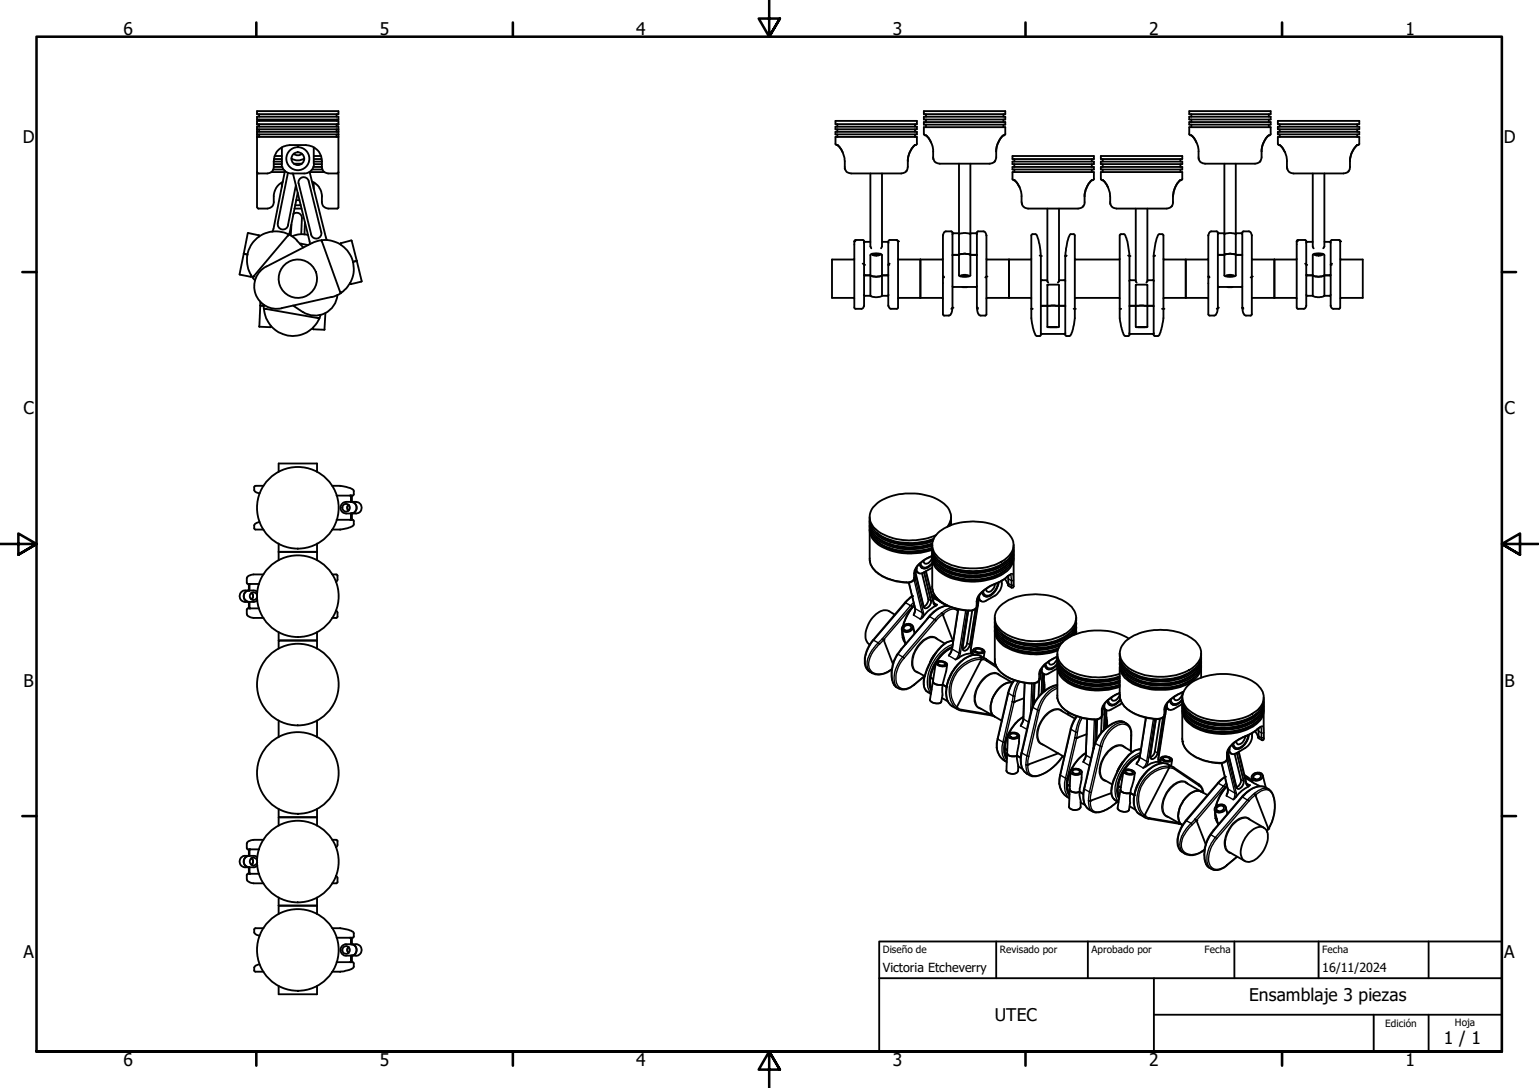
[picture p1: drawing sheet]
<svg xmlns="http://www.w3.org/2000/svg" width="420mm" height="297mm" viewBox="0 0 420 297" stroke-linecap="round" stroke-linejoin="round" font-family="sans-serif">
<defs><g id="words">
<g font-size="4.8">
<text x="33.7" y="9.6">6</text>
<text x="103.7" y="9.6">5</text>
<text x="173.7" y="9.6">4</text>
<text x="243.7" y="9.6">3</text>
<text x="313.7" y="9.6">2</text>
<text x="383.7" y="9.6">1</text>
<text x="6.2" y="38.9">D</text>
<text x="410.5" y="38.9">D</text>
<text x="6.4" y="113.1">C</text>
<text x="410.7" y="113.1">C</text>
<text x="6.4" y="187.4">B</text>
<text x="410.7" y="187.4">B</text>
<text x="6.4" y="261.7">A</text>
<text x="410.7" y="261.7">A</text>
<text x="341" y="273.4">Ensamblaje 3 piezas</text>
<text x="271.6" y="278.8">UTEC</text>
<text x="394.2" y="285">1 / 1</text>
<text x="33.7" y="290.9">6</text>
<text x="103.7" y="290.9">5</text>
<text x="173.7" y="290.9">4</text>
<text x="243.7" y="290.9">3</text>
<text x="313.7" y="290.9">2</text>
<text x="383.7" y="290.9">1</text>
</g>
<g font-size="3.4">
<text x="241" y="265.4">Victoria Etcheverry</text>
<text x="361" y="265.5">16/11/2024</text>
</g>
<g font-size="2.7">
<text x="241" y="260.2">Diseño de</text>
<text x="273" y="260.1">Revisado por</text>
<text x="298" y="260.1">Aprobado por</text>
<text x="328.9" y="260.1">Fecha</text>
<text x="361" y="260.1">Fecha</text>
<text x="378.2" y="280.3">Edición</text>
<text x="397.2" y="280">Hoja</text>
</g>
</g></defs>
<!-- layer: Visible (ISO) -->
<g fill="none" stroke="#000" stroke-width=".51">
<path d="M70.2 30.3h22.2v.9h-22.2zM70.2 31.9h22.2v.7h-22.2zM70.2 37.4h22.2M70.2 33.9h22.2M70.2 35.3h22.2M70.2 36h22.2M70.2 36.7h22.2M70.7 34h-.5v-1h22.2v1h-.5M70.7 31.2v.7M70.7 32.6v.4M70.7 33.9v.7M70.7 35.3v.7"/>
<path d="M70.7 36.7v.7M91.9 31.2v.7M91.9 32.6v.4M91.9 33.9v.7M91.9 35.3v.7M91.9 36.7v.7M228.1 39.3l.2 .3h.4M228.1 39.3v-1.9h22.2v1.9M228.1 33h22.2v.9h-22.2zM228.1 34.6h22.2v.7h-22.2zM228.1 36h22.2v.7h-22.2zM228.6 33.9v.7"/>
<path d="M228.6 35.3v.7M228.6 36.7v.7M228.7 39.6a6.2 6.2 0 0 1 1.9 4.4l.2 2.3a1.58 1.58 0 0 0 1.5 1.1h13.8a1.74 1.74 0 0 0 1.7-1.8v-1.6M228.7 39.6l1.4 2M249.7 39.6a6.3 6.3 0 0 0-1.9 4.4M249.7 39.6a6.7 6.7 0 0 0-1.9 4.4M249.7 39.6h.3M249.8 33.9v.7M249.8 35.3v.7M249.8 36.7v.7M250.3 39.3l-.3 .3M252.2 36.6l.2 .3h.4"/>
<path d="M252.2 30.3h22.2v.9h-22.2zM252.2 31.9h22.2v.7h-22.2zM252.2 33.3h22.2v.7h-22.2zM252.2 36.6v-1.9h22.2v1.9M252.8 36.9a6.2 6.2 0 0 1 2 4.4v2.2a1.78 1.78 0 0 0 1.7 1.2h13.7a1.64 1.64 0 0 0 1.8-1.8v-1.6M252.8 36.9l.8 .9 .6 1.1M252.8 31.2v.7M252.8 32.6v.7M252.8 34v.7M273.9 36.9a5.9 5.9 0 0 0-1.9 4.4M273.9 36.9a6.2 6.2 0 0 0-1.9 4.4M273.9 31.2v.7"/>
<path d="M273.9 32.6v.7M273.9 34v.7M274.4 36.6l-.1 .3h-.4M324.7 36.6l.3 .3M324.7 30.3h22.2v.9h-22.2zM324.7 31.9h22.2v.7h-22.2zM324.7 33.3h22.2v.7h-22.2zM324.7 36.6v-1.9h22.2v1.9M325.1 36.9h.1M325.2 36.9a6.2 6.2 0 0 1 2 4.4l.1 2.2a1.78 1.78 0 0 0 1.7 1.2h13.6a1.64 1.64 0 0 0 1.8-1.8v-1.6M325.2 36.9l.9 .9 .5 1.1M325.2 31.2v.7"/>
<path d="M325.2 32.6v.7M325.2 34v.7M346.4 36.9a5.9 5.9 0 0 0-2 4.4M346.4 36.9a6.2 6.2 0 0 0-2 4.4M346.4 31.2v.7M346.4 32.6v.7M346.4 34v.7M346.9 36.6l-.2 .3h-.3M348.9 39.3v-1.9h22.2v1.9M348.9 33h22.2v.9h-22.2zM348.9 34.6h22.2v.7h-22.2zM348.9 36h22.2v.7h-22.2z"/>
<path d="M348.9 39.3l.3 .3M349.2 39.6h.2M349.4 39.6a6.2 6.2 0 0 1 1.9 4.4v1.8l.2 .5a1.58 1.58 0 0 0 1.6 1.1h13.7a1.64 1.64 0 0 0 1.8-1.8v-1.6M349.4 39.6l.6 .6 .8 1.4M349.4 33.9v.7M349.4 35.3v.7M349.4 36.7v.7M370.5 39.6a5.8 5.8 0 0 0-1.9 4.4M370.5 39.6a6 6 0 0 0-1.9 4.4M370.5 33.9v.7M370.5 35.3v.7M370.5 36.7v.7"/>
<path d="M371.1 39.3l-.2 .3h-.4M74.1 47h3.6M74.6 46.3h2.8M74.7 45.6v-1.6a4.4 4.4 0 0 1 4.4-4.4h4.4a4.4 4.4 0 0 1 4.4 4.4v1.6M74.7 45.6v.4a1.69 1.69 0 0 1-1.7 1.4h-2.5l-.3-.4M74.7 44.1h2.3M74.7 44.8h2.3M74.7 45.6h2.4M74.8 43.4h2.2M75 42.6h2M76.9 44.7a2.64 2.64 0 0 0 2.6 2.7M77 40.2v4.5"/>
<path d="M77 49.8v1.2M77.2 49.6a4.4 4.4 0 0 0-2.5 4v1.8a1.72 1.72 0 0 1-1.7 1.5h-2.5l-.3-.3M77.8 46.7l-3.1 15.8M78.6 47.2l-2.8 13.8a1.43 1.43 0 0 0 1.2 1.6 1.43 1.43 0 0 0 1.6-1.1l2.2-10.9M79.6 43.3a3.1 3.1 0 0 0 3.5 0M79.9 47.3l4.6 18.6 .1 .8M80 58.5a1.43 1.43 0 0 1 1.6-.3 1.43 1.43 0 0 1 .8 1.4l-.2 4.3M80.2 42a1.75 1.75 0 0 0 2.2 0M80.2 44.7h2.2M80.4 56.9h1.9M80.9 54.6h.8M81.3 52.6l-2.2 10.7v.8"/>
<path d="M81.5 50.1a1.42 1.42 0 0 1 1-1.7 1.42 1.42 0 0 1 1.8 1.1l3.4 13.9a1.43 1.43 0 0 1-1 1.7 1.43 1.43 0 0 1-1.8-1.1M81.5 50.1l3.5 14M82.1 56h-1.5M84.5 46.9l4.5 17.9 .3 .7M84.5 47h4M85.2 49.6a4.3 4.3 0 0 1 2.7 4v1.8a1.72 1.72 0 0 0 1.7 1.5h2.5l.3-.3v-22h-22.2v22M85.2 46.3h2.8M85.5 45.6h2.4M85.7 40.2v4.5M85.7 49.8v1.7M85.7 42.6h1.9M85.7 43.4h2.1"/>
<path d="M85.7 44.1h2.2M85.7 44.8h2.2M85.7 44.7a2.64 2.64 0 0 1-2.6 2.7h-3.5M87.9 45.6v.4a1.69 1.69 0 0 0 1.7 1.4h2.5l.3-.4M230.6 45.9l.1 .3M237.6 47.4v19.9l.3 .5M240.8 47.4v19.9l-.3 .5M247.5 46.7l-.1 .1M254.8 43.2v.3M261.8 44.7l.1 19.2M264.9 44.7v19.2M271.7 44l-.2 .1"/>
<path d="M276.4 42.6h22.2v.8h-22.2zM276.4 44.1h22.2v.7h-22.2zM276.4 45.6h22.2v.7h-22.2zM276.9 49.2a5.4 5.4 0 0 1 2 4.4l.1 2.1a1.78 1.78 0 0 0 1.7 1.2h13.6a1.64 1.64 0 0 0 1.8-1.7v-1.6M276.9 43.4v.7M276.9 44.8v.8M276.9 46.3v.7M279 55.5v.2M285.9 56.9v20l.3 .2M289.1 56.9v19.9l-.3 .3M295.8 56.2l-.1 .2M298.1 49.2h.4l.1-.3v-1.9h-22.2l.1 2 .5 .2 .6 .6 .8 1.4"/>
<path d="M298.1 49.2a5.8 5.8 0 0 0-2 4.4M298.1 49.2a6.2 6.2 0 0 0-2 4.4M298.1 43.4v.7M298.1 44.8v.8M298.1 46.3v.7M300.5 42.6h22.3v.8h-22.3zM300.5 44.1h22.3v.7h-22.3zM300.5 45.6h22.3v.7h-22.3zM301.1 43.4v.7M301.1 44.8v.8M301.1 46.3v.7M301.1 49.2a6.2 6.2 0 0 1 2 4.4v2.1a1.78 1.78 0 0 0 1.7 1.2h13.7a1.64 1.64 0 0 0 1.7-1.7v-1.6"/>
<path d="M301.1 49.2h-.4l-.2-.4v-1.8h22.3v1.9l-.2 .3h-.4M301.1 49.2l1.4 2M303.1 55.5v.2M310.1 56.9v19.9l.2 .3M313.2 56.9v19.9l-.2 .3M320 56.2l-.2 .2M322.2 49.2a6.6 6.6 0 0 0-2 4.4M322.2 49.2a6.2 6.2 0 0 0-2 4.4M322.3 43.4v.7M322.3 44.8v.8M322.3 46.3v.7M327.2 43.2l.1 .3"/>
<path d="M334.3 44.7v19.2M337.4 44.7l-.2 19.2M344.1 44l-.1 .1M351.4 45.9l.1 .3M358.4 47.4v20l.2 .4M361.6 47.4v19.9l-.3 .5M368.2 46.7l-.1 .1M66.5 69.3l-1.1 5.6 3 .7 .2-.4M66.5 69.3l1.1 .2M67.6 63.7l-1.1 5.6M67.6 63.7l3.1 .5M68.9 75.7l.7 .8"/>
<path d="M69.2 66a7.9 7.9 0 0 1 9.6-2l-9.8 11.7a8.1 8.1 0 0 1 .2-9.7zM70.7 64.2v.4M74.6 62.5l-.3 .7M78.8 63.9l2.3 1.7M79.6 61.3l-.2 3M81 65.6l1.8 1.9M82 66.6v.1M82.2 66.5h-.2M82.2 66.5l1.9 .4M83.2 60.7l-.1 3.3M84.1 64.2l-1.9-.3-2.5 .6M87.8 65.6l-2.7 .8-12.3 6.4a6.1 6.1 0 0 0-3 7.5 6.1 6.1 0 0 0 7.1 3.9l13.6-3.1"/>
<path d="M87.8 65.6a7.9 7.9 0 0 1 8.3 5.1 7.9 7.9 0 0 1-3.1 9.3zM93 66.5v.3M93 66.5l3-.8 1.4 5.5M95.6 77.2l.2 .4M97.4 71.2l1.3 5.6-2.9 .8M97.4 71.2l-1.1 .3M233.2 70.7l-.1 .2h-6v10.4h6l.1 .2M233.4 65.7l.2-.2h1.9l.4 .4M233.6 65.6l-.4 .3v18l.4 .4M235.5 72l.4 .3M235.9 65.9v17.7l-.5 .7h-1.8M235.9 75.1l1.7 .1 1.5 .4 .9-.1 .8-.3 1.7-.1"/>
<path d="M237.6 66h-1.5l-.3 .3M237.7 69.5a3.2 3.2 0 0 1 3.1 .1v11.1a3.1 3.1 0 0 1-3.2 0zM238.2 69.5l1.1-.2 1 .3-1.6 .2zM240.8 66h1.5M242.3 66l.3 .3M242.9 72l-.4 .3M244.8 65.6l.4 .3v18l-.4 .4h-1.8l-.5-.8v-17.6M245 65.7l-.2-.2h-1.9l-.3 .4M245.2 70.7l.1 .2h11.9M251.3 70.9v10.4M257.4 70.7l-.2 .2M257.4 75.5l.3 .2"/>
<path d="M260 78.1l.3 .3M260 63.5l-.3-.3h-1.4a1.15 1.15 0 0 0-.9 1.1v21.5l.4 .4M260 63.5v20.6l-.3 .2M260 69.6h1.8l1.4-.3 3.5 .3M260.3 78.3h6.1M261.8 63.7h-1.5l-.3 .3M261.8 63.9a3.6 3.6 0 0 1 3.1 .1v11.2a3.4 3.4 0 0 1-3.1 0zM262.3 75.2l1.4-.2 .7 .3-1.2 .2zM262.6 78.3h1.5M264.9 63.7h1.5M266.4 63.7l.3 .3M266.7 63.5v20.6l.3 .2"/>
<path d="M266.7 78.1l-.3 .3M267 63.2h1.5a1.15 1.15 0 0 1 .8 1.1v21.5l-.3 .4h-1.3a1.93 1.93 0 0 1-1-2.1M267 63.2l-.3 .3M269.3 75.5l-.3 .2M269.3 70.7l.2 .2M275.5 70.9v10.4M281.6 70.7l-.2 .2h-11.9M281.9 63.9l-.3 .4v22.6a8.7 8.7 0 0 0 1.4 4.8h.8M281.9 63.9h.9a9.2 9.2 0 0 1 1.2 4.4l.2 1.6M283.8 69.8l.4 .1M284.2 69.9v21.5l-.4 .3M284.4 76.4l-.2 .3"/>
<path d="M284.5 76.5h1.4M285.9 77.8h3.2l-.1 11.5h-3.1zM289.1 76.5h1.5M290.5 76.4l.3 .3M290.8 69.9v21.5l.4 .3M291.2 69.8l-.4 .1M293.1 63.9l.3 .4v22.6a8.7 8.7 0 0 1-1.4 4.8h-.8M293.1 63.9h-.8a7.4 7.4 0 0 0-1.3 4.4l-.2 1.6M293.5 70.7l.2 .2M305.7 70.7l-.2 .2h-11.9M308 69.8l.4 .1M308.4 69.9a13.9 13.9 0 0 0-1.4-5.9l-1-.1-.3 .4v22.6a10.5 10.5 0 0 0 1.4 4.8h.9"/>
<path d="M308.4 69.9v21.5l-.4 .3M308.6 76.4l-.3 .3M308.6 76.5h1.5M310.1 77.8h3.1l-.1 11.5h-3zM313.2 76.5h1.5M314.7 76.4l.3 .3M315 69.9v21.5l.3 .3h1a12.3 12.3 0 0 0 1.3-4.8v-2.6M315.3 69.8l-.3 .1M317.2 63.9h-.8a7.4 7.4 0 0 0-1.2 4.4l-.2 1.6M317.3 63.9l.3 .4v20M317.6 70.7l.2 .2M317.8 70.9h5.9v10.4h-5.9"/>
<path d="M329.7 70.9h-6v10.4h6M329.8 70.7l-.1 .2M329.9 75.5l.3 .2M332.1 63.2l.4 .3M332.2 63.2h-1.5a1.15 1.15 0 0 0-.8 1.1v21.5l.3 .4h1.3a1.93 1.93 0 0 0 1-2.1M332.5 78.1l.3 .3M332.5 63.5v20.6l-.3 .2M332.5 69.6h1.8l1.4-.3 3.5 .3M332.7 63.7h1.6M332.7 78.3h6.2M332.8 63.7l-.3 .3M334.3 63.9a3.7 3.7 0 0 1 3.1 .1v11.2a3.4 3.4 0 0 1-3.1 0z"/>
<path d="M334.8 75.2l1.3-.2 .8 .3-1.2 .2zM335.1 78.3h1.4M337.4 63.7h1.5l.3 .3M339.2 63.5l.3-.3h1.4a1.15 1.15 0 0 1 .9 1.1v21.5l-.4 .4M339.2 63.5v20.6l.3 .2M339.2 78.1l-.3 .3M341.8 70.7l.1 .2h11.9M341.8 75.5l-.4 .2M347.9 70.9v10.4M354 70.7l-.1 .2M354.1 65.7l.2-.2h2l.3 .4M354.4 65.6l-.4 .2v18.1l.4 .4h1.6l.3-.1 .3-.6v-17.7"/>
<path d="M356.3 72l.3 .3M356.6 75.1l1.8 .1 1.4 .4 .9-.1 .9-.3 1.7-.1M358.4 66h-1.5l-.3 .3M358.5 69.4l1.5-.2a1.49 1.49 0 0 1 1.6 .4v11.1a3.1 3.1 0 0 1-3.2 0zM358.9 69.5l1-.2a.81 .81 0 0 1 1 .3l-1.4 .2zM361.6 66h1.4l.3 .3M363.7 72l-.4 .3M365.6 65.6l.3 .2v18.1l-.4 .4h-1.7l-.5-.7v-17.7M365.8 65.7l-.2-.2h-1.9l-.4 .4M366 70.7l.1 .2h5.9v10.4h-5.9l-.1 .2M71.1 83.4l1 .1M71.1 82.3v1.1"/>
<path d="M71.1 83.4l-.3 5.7M72 83.2v1.1M72.1 84.3l15.1 2.7a7.9 7.9 0 0 1-8.6 4.6 7.9 7.9 0 0 1-6.5-7.3zM73.9 88.9v.4l-3.2-.2M80 83.4l2.7 1.8M85.5 89.5v.3M85.5 89.8l.1 .1M85.5 89.9h3.1M87.5 86l-.3 1M88.8 85.5l-.2 4.4M92.1 80.5a6.1 6.1 0 0 1-9.4 4.7M93.1 80l-2.6 1.1"/>
<path d="M235.8 80.5l.3 .3h1.6M240.8 80.8h1.5M242.6 80.5l-.3 .3M257.2 81.3l.2 .2M257.2 81.3h-11.9l-.1 .2M260 84.1v.4a1.68 1.68 0 0 1-1 1.7h-1.3M269.5 81.3l-.2 .2M269.5 81.3h11.9l.2 .2M281.6 84.3h.3M284.2 90.9l.2 .3M284.2 83.6h6.6M284.5 91.2h6.1"/>
<path d="M286.4 89.3h2.1zM290.8 90.9l-.3 .3M293.1 84.3h.3M293.6 81.3h11.9l.2 .2M293.7 81.3l-.2 .2M305.7 84.3h.4M308.3 90.9l.3 .3M308.4 83.6h6.6M308.6 91.2h6.1M310.6 89.3h2.1zM315 90.9l-.3 .3M317.2 84.3h.4"/>
<path d="M317.8 81.3l-.2 .2M329.7 81.3l.1 .2M339.2 84.1v.4a1.68 1.68 0 0 0 1 1.7h1.2M353.8 81.3h-11.9l-.1 .2M353.9 81.3l.1 .2M356.6 80.5l.3 .3h1.5M363.3 80.5l-.3 .3h-1.5M69.4 133l.1 1.1 1.4 .6M71.9 132.6h-2.1l-.4 .4M76.1 128.8v-2.3h10.5v2.3M90.7 132.6h2.1a7.3 7.3 0 0 1 3.7 1.2l.1 1.1-.2 .4h-4.5M93.7 137.3l.8-.3h2.7a1.59 1.59 0 0 1 1.5 1.6 1.59 1.59 0 0 1-1.5 1.6h-2.7a1.6 1.6 0 0 1-1.5-1.2 1.6 1.6 0 0 1 .7-1.7z"/>
<path d="M95.2 137.8l-.4 .7 .1 .5 .3 .4M95.6 135.3l.2 .1v1.6a1.59 1.59 0 0 1 1.6 1.6 1.59 1.59 0 0 1-1.6 1.6v1.6l-.2 .1M95.8 135.2l.3 .3v1.5M67.4 159.1l.3 .3M67.8 159.4h2.9M67.9 159.7v1.5M68.2 159.4l-.3 .3M68.3 159.4l-.2 .2v1.6a1.56 1.56 0 0 0-1.6 1.6 1.56 1.56 0 0 0 1.6 1.5v1.6l.2 .2M70.9 142.5l-.8 .2-.6 .5v1.2l.3 .2h2.1M71.9 156.8h-2.7a1.66 1.66 0 0 0-1.8 1v1.3M76.1 148.4v4.6M76.1 150.7h10.5"/>
<path d="M86.6 148.4v4.6M90.7 156.8h1.1M91.8 156.8l.3 .4M91.9 141.9h4.3l.4 .4M92.1 157.1v1.3l-.4 .5M96.1 140.2v1.5M96.1 141.7l-.3 .3M96.6 142.3v.9a5.5 5.5 0 0 1-3.8 1.4h-2.1M237.4 144.4a5.8 5.8 0 0 0 4.2 5.3 17.5 17.5 0 0 0 12.9 .4 5.2 5.2 0 0 0 3.2 5.1 17 17 0 0 0 16.4-.4 5.2 5.2 0 0 0 2.6-4.7M237.4 144.7v7.7a5.8 5.8 0 0 0 4 5.2 13.8 13.8 0 0 0 7.2 1.4 1.6 1.6 0 0 0 1.2-1.4v-1.3a5.8 5.8 0 0 1 3.9-4.1l.8-.4M237.4 141.1a5.7 5.7 0 0 0 3.8 5.6 18.3 18.3 0 0 0 13.7 .4M237.4 142.1a5.1 5.1 0 0 0 2.9 4.6 17.4 17.4 0 0 0 14.3 1.1"/>
<path d="M237.4 142.4a5.6 5.6 0 0 0 4 5.5 17.6 17.6 0 0 0 13.1 .5M237.4 143.2a5.8 5.8 0 0 0 4.2 5.3 17.5 17.5 0 0 0 12.9 .5M237.4 143.6a5.6 5.6 0 0 0 4 5.4 17.6 17.6 0 0 0 13.1 .5M239.3 145.5a15.4 15.4 0 0 0 14.1 2.4l1.4-.6M239.3 146.6a14.4 14.4 0 0 0 12.2 2.8l3-.8M239.3 147.8a14.4 14.4 0 0 0 12.2 2.7l3-.8M248.1 159.1l1.7 6.9v.9l-.4 1M249.9 156l2.3 9.6M249.9 155.9l.9 .5M250.3 154.9a1.2 1.2 0 0 0 .3 1.4 1.2 1.2 0 0 0 1.5 0l2.4-1.3M251.7 156.5l1.7 7.1a2.12 2.12 0 0 1-1.2 2M252.8 155.9l2.2 8.9 .2 .3"/>
<path d="M254.5 152.4v7.7a5.8 5.8 0 0 0 4 5.2 12.9 12.9 0 0 0 7.1 1.3 1.43 1.43 0 0 0 1.3-1.3v-1.3a5.8 5.8 0 0 1 3.5-4 19.5 19.5 0 0 0 5.5-3.1M254.5 152.1a5.4 5.4 0 0 0 3.6 5 16.9 16.9 0 0 0 16.8-1.2 5.1 5.1 0 0 0 1.8-3.8M254.5 149.8a5.4 5.4 0 0 0 3.6 5 16.9 16.9 0 0 0 16.8-1.1 5.1 5.1 0 0 0 1.8-3.9M254.5 150.9a5.4 5.4 0 0 0 3.6 5 16.9 16.9 0 0 0 16.8-1.1 5.1 5.1 0 0 0 1.8-3.9M254.5 153.8a2.34 2.34 0 0 1-2.9 1.1l-.4-.4-.1-.6M254.5 152.3a1.69 1.69 0 0 1-2.2 1.4l-.2-.6M254.5 148.8v.7M254.5 151.2v.6M256.1 145.5a16.4 16.4 0 0 1 16.1-1.9 6.3 6.3 0 0 1 4.5 5.2 6.3 6.3 0 0 1-4.5 5.2 17.1 17.1 0 0 1-15.6-1.4 4.4 4.4 0 0 1-.5-7.1zM256.4 153.1a15 15 0 0 0 12.6 2.8 11.1 11.1 0 0 0 5.8-2.8M256.4 154.3a15 15 0 0 0 12.6 2.7 11.1 11.1 0 0 0 5.8-2.7M256.4 155.4a15 15 0 0 0 12.6 2.8 11.1 11.1 0 0 0 5.8-2.8"/>
<path d="M258.6 143.8a4.4 4.4 0 0 0-1.4-6.7 16.9 16.9 0 0 0-16.3-.7 5.5 5.5 0 0 0-3.5 5 6.7 6.7 0 0 0 5 5.1 18.3 18.3 0 0 0 13.1-.4M259.7 141.1l-.2 1.6-.3 .9M259.7 142.1l-.2 1.3M259.7 142.4l-.1 1M259.7 143.2v.2M271.7 159.4a1.89 1.89 0 0 1-2.3 2.1l-.2-.7M272.5 159.1a3.9 3.9 0 0 1-3.5 3.7l-.5-.3-.3-.9M273.5 158.5a4.1 4.1 0 0 1-1.8 4.1l-2.5 1.4a1.2 1.2 0 0 1-1.5 0 1.2 1.2 0 0 1-.4-1.4M275.3 157.2v2.7l-1-1.9M276.7 152.4v7.7l-.2 .4h-.3l-.9-.6M276.7 148.8a6.1 6.1 0 0 1-4.5 5.9 16.5 16.5 0 0 1-16.1-1.8l-1.1-1.4-.5-2M276.7 151.2a6.1 6.1 0 0 1-4.5 5.8 16.5 16.5 0 0 1-16.1-1.8l-1.1-1.4-.5-2"/>
<path d="M67.4 166.4v1.4a1.54 1.54 0 0 0 1.8 .9h2.7M67.7 166.1l-.3 .4M67.8 166.1h2.9M67.9 165.8l.3 .3M67.9 164.3v1.5M68.6 161.9a1.05 1.05 0 0 1 0 1.7M70.2 162.5a1.03 1.03 0 0 0-1.6-.6 1.03 1.03 0 0 0 0 1.7 1.03 1.03 0 0 0 1.6-.6M70.2 161.7l-.7-.5h-2.5a1.56 1.56 0 0 0-1.6 1.6 1.56 1.56 0 0 0 1.6 1.5h2.5l.7-.4M76.1 177.1v-2.2h10.5v2.2M76.1 172.6v2.3h10.5v-2.3M90.7 168.7h1.1M91.7 166.7l.4 .5v1.2l-.3 .3"/>
<path d="M240.9 174.4l.3 .3 2.6 6.6M244.3 167.8l-1.7-1a3.8 3.8 0 0 0-4.2 1.7 6.6 6.6 0 0 0-1.7 6.7l.7 .8M245.9 177.3h.2M245.9 177.3a9.1 9.1 0 0 0-1.8 9.8l.2 .1a3.6 3.6 0 0 0 5.3-.2l2.8-2.4-2.1-1.2M246.3 172.3l.1 1.8M246.4 174.1l.4 .3M246.4 174.1l.7 1.4M246.8 171.2a.99 .99 0 0 1 1.1-.6 .99 .99 0 0 1 .8 1 1.06 1.06 0 0 1-1.1 .6 1.06 1.06 0 0 1-.9-.8zM249 162.7l-1.5 1.3-9.1 10.7a7.6 7.6 0 0 0-1.9 7.7 3.1 3.1 0 0 0 2.1 1.5 5.2 5.2 0 0 0 4.9-1.2M249.6 165.3a11.3 11.3 0 0 0-3.1 5.6M249.6 173l-.3-1.9a1.68 1.68 0 0 0-1.8-.7 1.68 1.68 0 0 0-1.3 1.5l1 4M252.2 165.6l.2 .4"/>
<path d="M254.4 162.4l1.4 .9M254.6 163.2l2 1M255.4 178.4l-.6 .8-.9 1.8M255.5 174.2l2.4 1.5M255.8 163.4l.5 .7M255.8 165.1l-.2 .2a10.2 10.2 0 0 0-3.9 3.5l-.4 .2M256.5 164l.6 .6 1.5 .7M257 167.4l.4 .4 2.8 7.2M258.7 165.3a7.1 7.1 0 0 0-5 3l-7.8 9M259.8 175h.4M259.9 175a5.7 5.7 0 0 0-4.1 2.7 18.2 18.2 0 0 0-3.6 8.6l.1 1.3 .6 1M260 176.8a10.8 10.8 0 0 0-6 8.1"/>
<path d="M261 166.2l.6 .4M261.6 166.4l-1.7 10.8-.9 1.8M264.4 166.7l-1.6 10v.5l.3 .3M265 177.7l.6 .4M265.2 178.2l.9 .6M265.4 166.7l-1.4 8.9a2.02 2.02 0 0 1-1.2 1.6M265.5 178.5a5.3 5.3 0 0 0-4.2 1.4l-.4 .2M265.5 178.4l.2-.9a2 2 0 0 1 3.1 .5l-.3 1.6M266.3 177.3a1.25 1.25 0 0 1 1.9 .6l-.5 .2a1.27 1.27 0 0 1-1.5-.7zM267 163.6l.9 .5M267.2 163.8l-2.2 13.5 .1 .9 .3 .2M267.8 179.6l.1 .5-6.7 13-.3 .1"/>
<path d="M271.6 172.3v7.6a5.8 5.8 0 0 0 4 5.3 14.7 14.7 0 0 0 7.1 1.3 1.43 1.43 0 0 0 1.3-1.3 3.9 3.9 0 0 1 .6-3l1.7-1.6 2.4-1.2M271.6 171.9a5.8 5.8 0 0 0 4.1 5.3 18.1 18.1 0 0 0 13 .4M271.6 168.6a5.6 5.6 0 0 0 3.9 5.6 17 17 0 0 0 16.2-1 5 5 0 0 0 2.1-4.6M271.6 169.7a5.1 5.1 0 0 0 2.9 4.6 16.7 16.7 0 0 0 16.9-.4 4.9 4.9 0 0 0 2.4-4.2M271.6 170a5.4 5.4 0 0 0 3.7 5.3 17.2 17.2 0 0 0 14.9-.1M271.6 170.8a5.8 5.8 0 0 0 4.1 5.3 18 18 0 0 0 13.7 .1M271.6 171.1a5.7 5.7 0 0 0 3.8 5.4 18.1 18.1 0 0 0 13.6 .5M273.2 165.3a15.8 15.8 0 0 1 12.9-2.8 10.5 10.5 0 0 1 7.1 4.2 4.6 4.6 0 0 1-2.1 6.1 17 17 0 0 1-17.4-.3 4.4 4.4 0 0 1-.5-7.2zM273.5 173a13.3 13.3 0 0 0 10 3 12.2 12.2 0 0 0 8.3-3M273.5 174.1a13.5 13.5 0 0 0 10.5 3.1 14.1 14.1 0 0 0 5.9-1.6M273.5 175.2a14.8 14.8 0 0 0 13.2 2.7l2.2-.7M288.7 178.5a5.6 5.6 0 0 0 3.9 5.6 17.4 17.4 0 0 0 13.1 .5"/>
<path d="M288.7 179.5a5.8 5.8 0 0 0 4 5.3 17.6 17.6 0 0 0 13 .4M288.7 179.8a5.6 5.6 0 0 0 3.9 5.5 17.4 17.4 0 0 0 13.1 .5M288.7 179.8a1.85 1.85 0 0 1-2.1 1.6l-.3-.8M293.8 171.9l-.1 1.3M293.8 170.8v.9l-.7 1.7M293.8 170a4.6 4.6 0 0 1-1.6 3.8M293.8 171.1l-.4 2.1M293.8 172.3v.8M305.7 178.4a6.1 6.1 0 0 0 4.6 5.9 17 17 0 0 0 15.5-1.4 4.8 4.8 0 0 0 2.1-4.5M305.7 179.7a6.1 6.1 0 0 0 4.6 5.7 17 17 0 0 0 15.5-1.4 4.7 4.7 0 0 0 2.1-4.3M305.8 179.4a5.9 5.9 0 0 0 4.1 5.3 17.1 17.1 0 0 0 15.7-1.1 4.9 4.9 0 0 0 2.3-4.2M307.3 175a16.3 16.3 0 0 1 14.6-2.4 8.1 8.1 0 0 1 5.9 4.7 5.1 5.1 0 0 1-3.1 5.6 17 17 0 0 1-16.9-.7 4.4 4.4 0 0 1-.5-7.2z"/>
<path d="M308.2 174.4a16.9 16.9 0 0 0-16.9 0 4.5 4.5 0 0 0-.5 8 17 17 0 0 0 14.9 1.5M76.1 196.7v4.6M86.6 196.7v4.6M252.9 188.6l1.2 .9M252.9 188.6h.1M254 184.9l.8 .5M254 184.9a6.5 6.5 0 0 0 .3 3.4M254.7 186a2.15 2.15 0 0 0 2.7 .9M254.7 186l.8-5a2.01 2.01 0 0 1 3.1 .4l-.3 1.8-.9 3.7M254.7 186l-.8 5.1a2.16 2.16 0 0 0 3.1 .5l.3-1.8 .1-2.9M256.1 180.8h.1a1.44 1.44 0 0 1 1.9 .5 1.3 1.3 0 0 1-2.1-.3zM257.2 190.5l1.6 1"/>
<path d="M257.4 186.9l1 .6zM267.3 193.2l4.2 2.4M271.5 195.6l2 1.2M271.9 181.7l-4.1-2.5a4.5 4.5 0 0 0-5.1 1.1 10.9 10.9 0 0 0-4.1 10.8l.8 1.3 2.4 1.5 9.3 1.5M272.5 184.1l3.9 2.3M276.4 186.4a5 5 0 0 0-4.7 3 5.2 5.2 0 0 0-.5 6l.3 .2M276.9 185.7l-.9 1.2-.8 2.3-2.8 12.5a5.2 5.2 0 0 0 2.4 6.4M279.4 195.7a10.8 10.8 0 0 0-4.2 4.8M279.6 190.6l-2.7 1h-.5M279.7 186.4l-.4 10.2-.7 1.6M281.4 194.4l.2 .1M281.4 194.4l-2.5 11.1a5.2 5.2 0 0 0 1.5 5.8l.8 .4a5.3 5.3 0 0 0 4.9-1.2l2.3-1.8 1.7-2.3"/>
<path d="M282.4 186.5l-.1 5.6M283.7 185.9l-.2 4.3M284 183.4l.9 .6M284.4 182.5a1.19 1.19 0 0 0 .4 1.4 1.19 1.19 0 0 0 1.5 0l2.4-1.4M284.9 185.8l.3 1.1v1.5M285.1 184.1l-.2 4.8M285.2 188.4l-.3 .2M285.2 188.4v.2M288.7 187a9.4 9.4 0 0 0-7.3 7.4M288.7 182.1v7.7a5.8 5.8 0 0 0 4 5.2 13.4 13.4 0 0 0 7.1 1.4l.4-.2a1.26 1.26 0 0 0 .9-1.2 3.9 3.9 0 0 1 .6-3l2-1.8 2-1M288.7 181.8a5.8 5.8 0 0 0 4 5.3 17.6 17.6 0 0 0 13 .4M288.7 180.6a5.8 5.8 0 0 0 4 5.3 17.6 17.6 0 0 0 13 .5"/>
<path d="M288.7 181a5.6 5.6 0 0 0 3.9 5.4 17.4 17.4 0 0 0 13.1 .5M288.7 181.3a2.34 2.34 0 0 1-2.9 1.2l-.4-.3-.2-.7M289.6 194l3.9 2.2M290.6 182.9a15.3 15.3 0 0 0 14.4 2.2l.7-.3M290.6 184a15.3 15.3 0 0 0 14.4 2.2l.7-.2M290.6 185.2a15.3 15.3 0 0 0 14.4 2.2l.7-.3M291.7 194.5v.6M293.9 195.6l-.8 1.2-.8 2.2-2.9 12.5a5.2 5.2 0 0 0 2.5 6.4M296.8 196.3l-.4 10.1-.7 1.6M299.5 196.5l-.2 5.5M300.8 195.8l-.2 4.3M301.1 193.3l.9 .6"/>
<path d="M302 195.6l.3 2.6M302.1 193.9l-.2 4.8M302.3 198.2l-.4 .3M302.3 198.2v.3M305.7 180.8a6.1 6.1 0 0 0 4.6 5.7 17 17 0 0 0 15.5-1.3 4.7 4.7 0 0 0 2.1-4.4M305.7 189.7a1.66 1.66 0 0 1-2.1 1.4l-.3-.6M305.7 182v7.7M305.8 181.7a5.9 5.9 0 0 0 4.1 5.3 17.1 17.1 0 0 0 15.7-1.1 4.9 4.9 0 0 0 2.3-4.2M305.8 180.5a5.9 5.9 0 0 0 4.1 5.4 17.1 17.1 0 0 0 15.7-1.1 4.9 4.9 0 0 0 2.3-4.3M305.9 190.9a2.33 2.33 0 0 1-3.2 1.4l-.4-1M306.3 191.9l-3 1.8a1.19 1.19 0 0 1-1.4 .1 1.19 1.19 0 0 1-.4-1.5M307.7 182.7a13.3 13.3 0 0 0 10 3 12.2 12.2 0 0 0 8.3-3"/>
<path d="M307.7 183.8a13.3 13.3 0 0 0 10 3.1 12.2 12.2 0 0 0 8.3-3.1M307.7 185a13.3 13.3 0 0 0 10 3 12.2 12.2 0 0 0 8.3-3M312.8 195.9l-1.7 10.8-.8 1.9M315.6 196.3l-1.6 10.1 .3 .7M316.7 196.3l-1.4 8.9a2.02 2.02 0 0 1-1.2 1.5M318.1 193.2l1 .5M318.4 193.3l-2.1 13.6a.93 .93 0 0 0 .3 1.1M318.6 192.2a1.19 1.19 0 0 0 .3 1.4 1.19 1.19 0 0 0 1.5 0l2.4-1.4M322.8 191.1a2.24 2.24 0 0 1-2.9 1.1l-.3-.3-.2-.7M322.8 194v7.7a6.2 6.2 0 0 0 4.4 5.4 14.2 14.2 0 0 0 6.7 1.2l1.3-1v-1.7a6.2 6.2 0 0 1 4.3-4.4 15.7 15.7 0 0 0 4.7-2.7M322.8 190.4a6.1 6.1 0 0 0 4.6 5.9 17 17 0 0 0 15.5-1.4 5 5 0 0 0 2.1-4.5M322.8 191.7a6.1 6.1 0 0 0 4.6 5.8 17 17 0 0 0 15.5-1.4 4.9 4.9 0 0 0 2.1-4.4"/>
<path d="M322.8 192.8a6.1 6.1 0 0 0 4.6 5.8 17 17 0 0 0 15.5-1.4 4.9 4.9 0 0 0 2.1-4.4M322.8 193.7a5.1 5.1 0 0 0 3 4.7 16.9 16.9 0 0 0 16.8-.5 4.7 4.7 0 0 0 2.4-4.2M322.8 191.4a5.1 5.1 0 0 0 3 4.7 16.9 16.9 0 0 0 16.8-.5 4.7 4.7 0 0 0 2.4-4.2M322.8 192.6a5.1 5.1 0 0 0 3 4.6 16.9 16.9 0 0 0 16.8-.4 4.7 4.7 0 0 0 2.4-4.2M322.9 189a2.17 2.17 0 0 1-2.1 2.1l-.4-.7M323.1 189a7.6 7.6 0 0 0-5 4.2v1.7a1.9 1.9 0 0 1-2.3 1.4 11.8 11.8 0 0 1-9.3-4.2l-.7-1.4-.1-1M324 187.5a14.8 14.8 0 0 1 12.5-3.3 10 10 0 0 1 8.2 4.7 4.6 4.6 0 0 1-2.4 5.6 16.3 16.3 0 0 1-17.9-.7 4.3 4.3 0 0 1-.4-6.3zM324.7 194.7a14.4 14.4 0 0 0 12.5 2.8 10.9 10.9 0 0 0 5.9-2.8M324.7 195.9a14.4 14.4 0 0 0 12.5 2.7 10.9 10.9 0 0 0 5.9-2.7M324.7 197a14.4 14.4 0 0 0 12.5 2.8 10.9 10.9 0 0 0 5.9-2.8M327.9 182v3M343.6 198.9v2.6l-1-1.9"/>
<path d="M345 194v7.9l-.4 .2-1-.6M272.1 204.1l.1 .1M274.3 204.3l.7 .5M274.3 204.3a4.9 4.9 0 0 0 .6 2.8M275 205.6a1.94 1.94 0 0 0 2.6 .7M275.1 200.8l-.6 1.8-.2 1.7M275.4 200.3a1.93 1.93 0 0 1 2.9 .7l-.1 1.5a13.7 13.7 0 0 0-.3 6.3v1.6a1.83 1.83 0 0 1-3.1 0l.3-9.8zM275.8 200.5a1.33 1.33 0 0 1 1.9 .4 1.22 1.22 0 0 1-2-.2zM277.6 206.3l1 .6M277.9 209.2l1.2 .7M284.4 203.1l6.1 3.5M288.9 205.7l-8.4 3.1h-.4"/>
<path d="M289.2 213.9v.1M291.3 214.2l.7 .4M291.3 214.2a4.5 4.5 0 0 0 .7 2.7M292 215.4a1.94 1.94 0 0 0 2.7 .7M292.2 210.6l-.6 1.8-.3 1.8M292.5 210.2a2.07 2.07 0 0 1 2.8 .6v1.5a13.7 13.7 0 0 0-.3 6.4v1.6a1.86 1.86 0 0 1-3.2-.1l.4-9.7zM292.9 210.4a1.27 1.27 0 0 1 1.9 .3 1.22 1.22 0 0 1-2.1-.1zM294.7 216.1l1 .7M295 219.1l1.2 .7M296.5 205.5a11.8 11.8 0 0 0-4.2 4.9M296.7 200.5l-2.8 1-.5-.1M298.5 204.3l.1 .1"/>
<path d="M298.5 204.3a9.7 9.7 0 0 1 7.3-7.4h.1a3.2 3.2 0 0 1 3 3.8l-.2 4.3M298.5 204.3l-2.5 11a5.2 5.2 0 0 0 1.4 5.8 4.2 4.2 0 0 0 4.9-.1l2.8-2.1M301.4 212.9l2.3 1.3M303.4 216.5l-5.8 2.2-.4-.1M304.1 218.2l1.3 .8M304.1 218.2h.1M305.2 214.5l.8 .5M305.2 214.5a6.1 6.1 0 0 0 .4 3.4M305.9 215.6a2.29 2.29 0 0 0 2.7 .9M305.9 215.6l.8-5a1.74 1.74 0 0 1 2.5-.2l.6 .7-1.2 5.4M305.9 215.6l-.8 5a2 2 0 0 0 3.1 .5l.3-1.8 .1-2.8M306.6 207.9l-1.5 2.7"/>
<path d="M306.7 203.8l2.5 1.5M307.3 210.4h.2a1.44 1.44 0 0 1 1.8 .5 1.3 1.3 0 0 1-2-.3zM308.6 216.5l1 .6zM311 204.6h.5M311.1 204.6a6.7 6.7 0 0 0-4.7 3.7 14.2 14.2 0 0 0-3 8.5l.7 1.4M311.1 206.4a11 11 0 0 0-5.9 8.1M316.3 207.3l.5 .4M316.4 207.8l1 .5M316.7 208h-.2a6.1 6.1 0 0 0-4 1.5l-.4 .2M316.7 208l.2-.9a2.03 2.03 0 0 1 3.1 .4l-.3 1.7M317.5 206.9l.2-.1a1.29 1.29 0 0 1 1.8 .7 1.61 1.61 0 0 1-2.1-.4zM319 209.2l.2 .5-6.8 13-.4 .1"/>
<path d="M323.8 213.7l4.2 2.4M328 216.1a3.5 3.5 0 0 0-4.2 1.6 6.9 6.9 0 0 0-1.8 6.8l.8 .7M328 216.1l1.7 1M328.5 216.5a3 3 0 0 0-1.2-2.4l-8.2-5.3a4.8 4.8 0 0 0-5.5 1.3 11.2 11.2 0 0 0-3.9 10l.8 1.7 2.3 1.5 9.5 1.7M333.5 208.3l1.7 7.2-.4 1.8M334.4 212.1l-1.5 1.2-9.2 10.7a8 8 0 0 0-1.9 7.4 4.3 4.3 0 0 0 6.4 1.1l.7-.5M335 214.6a12.8 12.8 0 0 0-3.1 5.6M335.2 205.3l2.4 9.6M335.2 205.2l1 .6M337.1 205.8l1.7 7a1.97 1.97 0 0 1-1.2 2.1M337.6 214.9l.2 .4M338.2 205.2l2.1 8.7 .3 .5"/>
<path d="M339.7 211.6l1.5 1 .5 .7M340 212.5l1.9 1M340 201.1a2.17 2.17 0 0 1-2.1 2.1l-.4-.8M340.9 200.7a4.2 4.2 0 0 1-3.3 3.8 1.32 1.32 0 0 1-1.1-1.3M341.2 214.4l-.3 .3a14.8 14.8 0 0 0-4.2 3.6M341.8 200.2a4.1 4.1 0 0 1-1.8 4l-2.5 1.5a1.19 1.19 0 0 1-1.5 0 1.19 1.19 0 0 1-.3-1.4M341.9 213.5l2 1.2M341.9 213.5a1.98 1.98 0 0 1-.1-1.7 1.74 1.74 0 0 1 2.9-.1l.9 3.3M342.5 216.6l3.8 9.7M342.5 211.6a1.04 1.04 0 0 1 1.7 .3 1.1 1.1 0 0 1-.9 .9 1.1 1.1 0 0 1-1.1-.6zM67.7 238.6l-.3 .3v1.3a1.75 1.75 0 0 0 1.8 1h2.7M67.8 231.9h2.9"/>
<path d="M67.8 238.6h2.9M67.9 238.3l.3 .3M67.9 232.1v1.6M67.9 236.8v1.5M68.2 231.9l-.3 .3M68.3 231.9l-.2 .2v1.6a1.56 1.56 0 0 0-1.6 1.5 1.56 1.56 0 0 0 1.6 1.6v1.6l.2 .2M68.6 234.3a1.11 1.11 0 0 1 0 1.8M70.2 235a1.03 1.03 0 0 0-1.6-.6 1.03 1.03 0 0 0 0 1.7 1.03 1.03 0 0 0 1.6-.7M70.2 234.1l-.7-.4h-2.5a1.56 1.56 0 0 0-1.6 1.5 1.56 1.56 0 0 0 1.6 1.6h2.5l.7-.5M71.9 229.3h-3.1a1.45 1.45 0 0 0-1.4 1v1.2l.3 .4M76.1 220.8v2.3h10.5v-2.3M76.1 225.4v-2.3h10.5v2.3"/>
<path d="M90.7 229.3h1.1M91.7 239.1l.4 .5v1.2M91.8 229.3l.3 .3M92.1 229.6v1.2l-.4 .5M308.4 220.1l1.6 1M318.5 222.8l4.3 2.4M322.8 225.2v.1M326.3 223.6l.3 .4 2.6 6.6M331.3 226.6l.2 .1M331.3 226.6a9.1 9.1 0 0 0-1.9 9.5 3.5 3.5 0 0 0 5.5 .2l2.9-2.4M331.7 221.6l.2 1.8M331.9 223.4l.3 .2"/>
<path d="M331.9 223.4l.6 1.4M332.4 220.3a.99 .99 0 0 1 1-.4 .99 .99 0 0 1 .7 .7 1.1 1.1 0 0 1-.9 .9 1.1 1.1 0 0 1-1.1-.6zM335 222.3l-.4-1.9a1.67 1.67 0 0 0-1.7-.7 1.67 1.67 0 0 0-1.3 1.5l.9 4M335.6 232.6l4.3 2.5M340.9 223.6l4.2 2.4M341.1 227.3a3.6 3.6 0 0 1 3.9-1.3 3.8 3.8 0 0 1 .6 5 6.5 6.5 0 0 1-4.9 4.3 2.7 2.7 0 0 1-1.8-3.9 9.5 9.5 0 0 1 2.2-4.1zM346.3 226.3a11.1 11.1 0 0 0 .9-10 4.1 4.1 0 0 0-6.1-.6l-1.7 1.5-8.1 9.4M346.3 226.3l-.4 .6M71.9 253.4l-2.3 .1-.2 1.1a1.71 1.71 0 0 0 1.5 .9M76.1 245v4.5M76.1 247.3h10.5M86.6 245v4.5"/>
<path d="M90.7 253.4h2.1a5.4 5.4 0 0 1 3.8 1.3v1l-.4 .3h-4.3M90.7 241.2h1.1M92.1 240.8l-.3 .4M93.4 258.2l.8-.4h3a1.56 1.56 0 0 1 1.5 1.6 1.56 1.56 0 0 1-1.5 1.5h-2.7a1.57 1.57 0 0 1-1.4-1 1.57 1.57 0 0 1 .3-1.7zM95.2 258.6l-.4 .7 .4 .8M95.6 256l.2 .2v1.6a1.56 1.56 0 0 1 1.6 1.6 1.56 1.56 0 0 1-1.6 1.5v1.6l-.2 .2M95.8 256l.3 .3v1.5M70.9 263.3h-.3a1.38 1.38 0 0 0-1.2 .8l.2 1.1 2.3 .1M76.1 269.2v2.2h10.5v-2.2M91.9 262.7h4.5l.2 .4-.1 1a5.9 5.9 0 0 1-3.7 1.2h-2.1M96.1 260.9v1.5l-.3 .3"/>
<circle cx="81.3" cy="43.3" r="3.1"/>
<circle cx="81.3" cy="43.3" r="1.75"/>
<circle cx="81.3" cy="76.1" r="5.2"/>
<circle cx="81.3" cy="138.6" r="11.1"/>
<circle cx="94.5" cy="138.6" r="1.04"/>
<circle cx="81.3" cy="162.8" r="11.1"/>
<circle cx="81.3" cy="186.9" r="11.1"/>
<circle cx="81.3" cy="211" r="11.1"/>
<circle cx="81.3" cy="235.2" r="11.1"/>
<circle cx="81.3" cy="259.4" r="11.1"/>
<circle cx="94.5" cy="259.3" r="1.02"/>
</g>
<g fill="#000">
<circle cx="69.2" cy="75.5" r=".25"/>
<circle cx="92.8" cy="79.7" r=".25"/>
<circle cx="233.2" cy="65.9" r=".25"/>
<circle cx="235.9" cy="72.3" r=".25"/>
<circle cx="242.5" cy="72.3" r=".25"/>
<circle cx="245.2" cy="65.9" r=".25"/>
<circle cx="257.4" cy="75.5" r=".25"/>
<circle cx="269.3" cy="75.5" r=".25"/>
<circle cx="284.2" cy="69.9" r=".25"/>
<circle cx="290.8" cy="69.9" r=".25"/>
<circle cx="308.4" cy="69.9" r=".25"/>
<circle cx="315" cy="69.9" r=".25"/>
<circle cx="329.9" cy="75.5" r=".25"/>
<circle cx="341.8" cy="75.5" r=".25"/>
<circle cx="354" cy="65.9" r=".25"/>
<circle cx="356.6" cy="72.3" r=".25"/>
<circle cx="363.3" cy="72.3" r=".25"/>
<circle cx="365.9" cy="65.9" r=".25"/>
<circle cx="72.5" cy="84.3" r=".25"/>
<circle cx="86.9" cy="86.9" r=".25"/>
<circle cx="260" cy="84" r=".25"/>
<circle cx="266.7" cy="84" r=".25"/>
<circle cx="281.6" cy="84.3" r=".25"/>
<circle cx="281.6" cy="86.9" r=".25"/>
<circle cx="293.4" cy="84.3" r=".25"/>
<circle cx="293.4" cy="86.9" r=".25"/>
<circle cx="305.7" cy="84.3" r=".25"/>
<circle cx="305.7" cy="86.9" r=".25"/>
<circle cx="317.6" cy="86.9" r=".25"/>
<circle cx="317.6" cy="84.3" r=".25"/>
<circle cx="332.5" cy="84" r=".25"/>
<circle cx="339.2" cy="84" r=".25"/>
<circle cx="69.2" cy="156.8" r=".25"/>
<circle cx="69.2" cy="168.7" r=".25"/>
<circle cx="241.2" cy="174.7" r=".25"/>
<circle cx="249" cy="162.7" r=".25"/>
<circle cx="257.4" cy="167.8" r=".25"/>
<circle cx="258.4" cy="187.5" r=".25"/>
<circle cx="267.9" cy="180.1" r=".25"/>
<circle cx="276.9" cy="191.6" r=".25"/>
<circle cx="285.1" cy="188.5" r=".25"/>
<circle cx="302.2" cy="198.4" r=".25"/>
<circle cx="280.6" cy="208.8" r=".25"/>
<circle cx="293.9" cy="201.5" r=".25"/>
<circle cx="297.7" cy="218.6" r=".25"/>
<circle cx="309.6" cy="217.1" r=".25"/>
<circle cx="334.4" cy="212.1" r=".25"/>
<circle cx="342.7" cy="217" r=".25"/>
<circle cx="69.2" cy="229.3" r=".25"/>
<circle cx="312.5" cy="222.6" r=".25"/>
<circle cx="326.6" cy="224" r=".25"/>
<circle cx="346.3" cy="226.2" r=".25"/>
<circle cx="69.2" cy="241.2" r=".25"/>
</g>
<!-- layer: Visible fina (ISO) -->
<g fill="none" stroke="#000" stroke-width=".38">
<path d="M237.4 152.4l.1 .7M237.5 153.1a6.9 6.9 0 0 0 5.1 4.9l1.6 .5 3.3 .4M237.5 153.1v.1M248.2 159.1l1.7 7.1M249.5 157.8a1.6 1.6 0 0 1-2 1.1v.2M249.5 156.5v1.3M249.6 158.3l2.1 8.9-1.8-1M249.8 157.6l-.3 .2M249.8 157.8l2.3 9.4M249.8 156.1l2.4 9.6M250.1 155.2h.2M251.1 154a1.51 1.51 0 0 0 1.1 1.3 1.51 1.51 0 0 0 1.7-.7l.6-.6"/>
<path d="M252.2 156.3l1.9 7.6M252.3 156.2l1.9 7.7M252.7 156l2.1 8.8M254.5 153.5a2.1 2.1 0 0 1-2.7 1.2l-.3-.4-.1-.6M254.5 151.7l-2.2 1.1a5.4 5.4 0 0 0-2.8 3.7l.3-.2M271.7 159.3l-2.1 1.1a5.5 5.5 0 0 0-3 3.8l.3-.2M272.4 159.1a4.1 4.1 0 0 1-2.7 3.4l-.8-.1-.3-.4-.1-.7M272.7 159a4.6 4.6 0 0 1-3.3 4l-.9-.5-.3-.8M274.9 157.5l-.1 .1M274.9 157.5l.5-.5a.68 .68 0 0 1 1.2 0l.1 1.4M274.9 157.5l-3.2 1.9M275.3 158l.8 .5"/>
<path d="M275.9 156.9l.2 1.6M276.1 158.5v1.3l-.8-.5M276.7 158.4l-.6 .1M276.7 158.4v1.2M238.4 174.7l.1 .1M238.5 174.8a8.2 8.2 0 0 0-2 7.4l.4 .7 .5 .5M238.5 174.8l1.3 .7M239.8 175.5a8 8 0 0 0-3 6.5l.5 1.1 .8 .7M240.1 175.9l-.4 .3a7.4 7.4 0 0 0-2.5 5.8 2.97 2.97 0 0 0 4.4 1.7l1.3-.6-.1 .1M245 178.6h.2M245.2 178.6a8.6 8.6 0 0 0-1 8.5l.5 .5M245.2 178.6l8.6-10.3 1.3 .8-8.7 10.3"/>
<path d="M245.2 178.6l1.2 .8M246.4 172.6v1.1l.7 1.7M246.4 179.4l.4 .3M246.4 179.4a7.6 7.6 0 0 0-1.9 7.7l.9 .8M246.8 170.7a1.57 1.57 0 0 1 2.4 .4 1.63 1.63 0 0 1-1.2 1.3 1.63 1.63 0 0 1-1.7-.5l.1-.7zM246.8 179.7a7.2 7.2 0 0 0-1.9 7.1 2.24 2.24 0 0 0 3.4 .9l1.3-.8M247.1 164.5l.2 .1M247.3 164.6l1.3 .7-8.8 10.2M247.3 164.6l-8.8 10.2M249 165.7l-8.3 9.6-.6 .6-.3-.4M249 162.9l-1.7 1.7M249.3 171.1a1.72 1.72 0 0 1-1.3 1.5 1.72 1.72 0 0 1-1.8-.7"/>
<path d="M249.4 164.5l-.8 .8 .4 .4M249.6 165l-.6 .7M249.6 165.4a12.9 12.9 0 0 0-3 5.4M249.8 166l.1 .2M249.9 166.2v.8l-.5 .9 1.9 1.1 .4-.9v-.9h.4M252.1 167.2l-.1 1.2M252.2 165.6v.1M253.4 163.6l.7 .3M254.1 163.9h.1M254.1 163.9a1.69 1.69 0 0 1-1.7 2.1M254.2 163.9a1.72 1.72 0 0 1-1.9 2.1l-.1-.3M254.4 162.5l.7 .2"/>
<path d="M254.4 162.4h.1M254.5 162.9l.8 .3 .6 .6M254.5 160.1l.1 .7M254.6 163.2l.7 .3M254.6 160.8a6.9 6.9 0 0 0 5.1 4.9l2.4 .6 2.4 .3M254.6 160.8v.1M254.9 164.5l.9 .6h-.6M255 164.6v.4l.4 .5M255.1 166.9l-2.1 2.2M255.5 174.2a3.7 3.7 0 0 0-4.2 1.7 6.9 6.9 0 0 0-1.8 6.7l.8 .8M255.5 169.5l-8.7 10.2M256 174.6a2.42 2.42 0 0 0-3.5-.1 8 8 0 0 0-3.5 7.5l.8 1.3 1 .4"/>
<path d="M258.8 165.4a8.1 8.1 0 0 0-5.1 2.9M259.9 176.9a9.8 9.8 0 0 0-4.1 3.7M259.9 177.2h.1M260 176.5a10.9 10.9 0 0 0-6.1 11.4l.4 .8M260 177.2l-.3 1-.7 .8 1.9 1.1 .6-.9 .3-.9 .4 .1M260 165.9a8.4 8.4 0 0 0-4.9 3.2l.4 .4M260.1 176a11.5 11.5 0 0 0-6.9 9.9l.1 1.7 .9 1.7M260.2 175.1a5.9 5.9 0 0 0-4.5 3.1l-.4 .5a14.9 14.9 0 0 0-3 8.7l.4 1 .7 .6M261.5 166.9a2.43 2.43 0 0 0-3.5 .3l-2.5 2.3M261.7 166.4l-1.7 10.8M262.2 178.4l-.5 1.2M262.8 176.7h.1"/>
<path d="M263.7 166.7l-1.9 11.6-1.8-1.1M264 166.7l-1.8 11.7M264 175.6l.7 .4M264.4 166.7l-1.6 10M264.7 176h.2M264.7 176a1.56 1.56 0 0 1-1.6 1.5M264.9 176a1.61 1.61 0 0 1-1.9 1.6l-.2-.9M265 177.3l.1 1.1M265.2 178.4l.3 .1M265.7 177.5a1.76 1.76 0 0 0 2.2 .9h.5l.4-.4M265.9 177.2a2.05 2.05 0 0 1 2.8 .6 1.99 1.99 0 0 1-2.9-.1zM266.3 166.4l-1.6 9.6"/>
<path d="M266.4 166.3l-1.5 9.7M266.6 165.5a1.6 1.6 0 0 1-2.1 1.1v.1M266.6 164.2v1.3M266.8 165.7l-1.8 11.6M266.9 165.3l-.3 .2M267.1 163.7l-.2 1.4M267.2 162.9h.1M267.8 179.2a5 5 0 0 0-5.6 1.7 11.3 11.3 0 0 0-3.6 10.2l.5 .8 .9 .9M269.2 179.9a6.5 6.5 0 0 0-6.6 1.6 8.7 8.7 0 0 0-2.4 11l1.2 1.1M271.6 179.9v.8M276.7 160.1v-.5l-.6 .2 .1 .7M288.7 179.2l-1.7 .9a5.6 5.6 0 0 0-3.3 4l.3-.2"/>
<path d="M243.5 182.6l-.6 .5M249.6 186.9v.1M252.3 184.6l-2.7 2.3M253.9 191.1a2.38 2.38 0 0 0 3.1 .6v-.2M255.5 181.2a8.6 8.6 0 0 0-1.2 7.1M255.5 181a2.18 2.18 0 0 0 2.7 .8l.4-.3M255.7 180.8a2.1 2.1 0 0 1 2.8 .6 2.02 2.02 0 0 1-2.9-.4zM261.2 193l.7 .5 .7 .2M262.6 193.7l-.2 .3M262.6 193.7l7.9 1.4M262.7 180.3a11.6 11.6 0 0 0-4.3 7.5M269.4 180.1v.4"/>
<path d="M269.4 180.5a5.7 5.7 0 0 0-6 1 8 8 0 0 0-2.2 11.6M269.4 180.5l2.8 1.9M270.8 195.2l-.2 .1M271.6 180.7a7.2 7.2 0 0 0 5.2 4.8l2.3 .7 2.5 .3M271.6 180.7v.1M272.5 184.1a3.5 3.5 0 0 0-4.1 1.6 6.9 6.9 0 0 0-1.8 6.8l.7 .7M273.1 184.5a2.42 2.42 0 0 0-3.5-.2 8 8 0 0 0-3.5 7.6l.8 1.3 .9 .3M276.6 190h.5M276.6 190l-2.8 12.6-1.4-.8M276.6 190l-1.3-.7-2.9 12.5M276.8 185.7h.1M277 185.7l-1.2 2-.5 1.6-.1-.1"/>
<path d="M277.1 190l-.2 1.6-2.6 11.1M277.9 186a10.6 10.6 0 0 0-1.3 4M278.3 186.2l-.6 1.4-.6 2.4M279.3 196.2l.2 .1M279.4 195.8a10.9 10.9 0 0 0-3.9 4.5M279.5 196.3l-.3 1-.6 .9 1.8 .9M279.5 196.3l1.3 .9M279.8 186.4l-.3 9.9M281.7 186.6l-.3 8.1M281.9 193l.1 .2-3 12.4 1.4 .8M282.1 186.6l-.3 6.6M282.4 186.5l-.2 5.7"/>
<path d="M283.7 185.3a1.6 1.6 0 0 1-2.1 1.2v.1M283.7 184.1v1.2M283.7 194l-2.8 12.5M284 185.2l-.3 .1M284.3 182.7l.1 .1M284.5 183.8l-.2 5.6M284.6 183.8l-.2 5.5M284.9 186.2l.2 .9M284.9 184l-.2 5M285.2 186.9l-.1 1.8M285.2 181.5a1.37 1.37 0 0 0 .9 1.3 1.37 1.37 0 0 0 1.6-.4l1-.9M288.7 187.9a8.2 8.2 0 0 0-5 6.1"/>
<path d="M288.7 187.4a8.7 8.7 0 0 0-5.4 6.5l.4 .1M288.7 187.1a9.5 9.5 0 0 0-6.7 6.1l1.3 .7-2.9 12.5M288.7 189.8v.7M288.7 190.5a7.2 7.2 0 0 0 5.2 4.9l1.5 .5 3.3 .4M288.7 181.1a2.19 2.19 0 0 1-2.8 1.1l-.4-1M288.7 190.5v.1M289.6 194a3.3 3.3 0 0 0-3.8 1.2 7 7 0 0 0-2.1 7.1l.7 .8M290.2 194.3a2.71 2.71 0 0 0-4 .2 7.6 7.6 0 0 0-2.9 7.7l.4 .6 1.2 .6M291.6 194.4l-.1 .7M293.7 199.9h.4M293.7 199.9l-2.8 12.6-1.4-.9M293.7 199.9l-1.3-.8-2.9 12.5"/>
<path d="M294.1 195.6l-1.2 2-.5 1.5-.1-.1M294.1 199.9l-.2 1.6-2.6 11M295 195.9l-.9 2-.4 2M295.4 196l-.8 1.9-.5 2M296.9 196.3l-.4 9.9M298.8 196.5l-.4 8M299.1 196.5l-.2 6.6M299.5 196.5l-.2 5.5M300.7 195.2a1.6 1.6 0 0 1-2 1.1v.2M300.7 193.9v1.3M301.1 195l-.4 .2M301.4 192.6h.1"/>
<path d="M301.6 193.6l-.3 5.7M301.7 193.7l-.3 5.5M302 196.1l.1 .9M302 193.9l-.2 4.9M302.3 196.8l-.1 1.8M305.7 189.7l.1 .7M305.7 189.1l-2.1 1.1a5.4 5.4 0 0 0-2.9 3.7l.4-.2M305.8 190.4a7.2 7.2 0 0 0 5.2 4.8l2.2 .7 2.5 .3M305.8 190.4v.1M305.8 190.8a2.42 2.42 0 0 1-2.5 1.4l-.4-.3-.3-.8M305.9 191.1a2.78 2.78 0 0 1-2.9 1.5l-.4-.4-.3-.8M306.8 197.1a4.2 4.2 0 0 0-4 1.1 10.2 10.2 0 0 0-3.7 4.8l1.3 .7-3 12.5"/>
<path d="M307.5 197.5a3.9 3.9 0 0 0-4.5 1.4 9.1 9.1 0 0 0-2.6 4.9h.4M312.9 195.9l-1.7 10.9M314.9 196.3l-1.8 11.6-1.9-1.1M315.2 196.3l-1.8 11.6M315.6 196.3l-1.6 10M317.4 195.9l-1.4 9.6M317.6 195.8l-1.5 9.8M317.8 195.1a1.5 1.5 0 0 1-1.7 1.1h-.4l.1 .1M317.8 193.8v1.3M318 195.2l-1.8 11.7M318.1 194.9l-.3 .2M318.3 193.3l-.2 1.4"/>
<path d="M318.5 192.5h.1M319.4 191.2a1.37 1.37 0 0 0 .9 1.3 1.37 1.37 0 0 0 1.6-.4l.9-.9M322.8 190.8a2.1 2.1 0 0 1-2.7 1.1l-.4-1M322.9 188.9l-.1 .1M322.9 188.9l-1.7 .8a7 7 0 0 0-3.4 3.6v.5l.3-.3M323.2 188.8l-.3 .1M343.2 199.1v.1M343.2 199.1l.3-.2a.94 .94 0 0 1 1.3-.5l.2 1.6M343.2 199.1l-3.3 2M343.6 199.6l.8 .5M344.2 198.5l.2 1.6M272.4 201.7v.1"/>
<path d="M272.4 201.8a5.2 5.2 0 0 0 2 6M274.3 202.7a5.5 5.5 0 0 0 .6 4.7M274.3 202.7l-.4-.1a5.3 5.3 0 0 0 .9 5.4M274.8 210.4a1.84 1.84 0 0 0 2.6 .7l.5-.7M275.1 201.1a7.6 7.6 0 0 0-.2 5.9M275.1 200.8a1.79 1.79 0 0 0 3.2 .2M275.3 200.5a1.83 1.83 0 0 1 2.9 .5 1.84 1.84 0 0 1-3-.2zM278.9 205.5h.1a5.8 5.8 0 0 0 1 5.5l.4 .3M279.1 204.6l-.3 1.6M280.4 206.4l.5 .1M280.4 206.4a6.4 6.4 0 0 0 .5 5.1l.3 .2M289.4 211.5l.1 .1"/>
<path d="M289.5 211.6a5.3 5.3 0 0 0 2 6.1M290.1 206.4a10.5 10.5 0 0 1-7.9 5.4 2.14 2.14 0 0 1-1.6-2.6v-1.6l.3-1.1M291.3 212.5a5.4 5.4 0 0 0 .7 4.8M291.3 212.5h-.4a5.5 5.5 0 0 0 1 5.4M292.2 210.9a7 7 0 0 0-.2 6M292.2 210.7a1.79 1.79 0 0 0 2.6 .7l.4-.2 .1-.4M292.5 210.2a1.84 1.84 0 0 1 2.8 .6 1.84 1.84 0 0 1-3-.1zM296 215.3v.1a5.7 5.7 0 0 0 1.1 5.4l.3 .3M296.2 214.5l-.4 1.5M296.4 206.1l.1 .1M296.5 205.6a10.9 10.9 0 0 0-4 4.6M296.5 206.2l-.2 .9-.6 .9 1.7 1"/>
<path d="M296.5 206.2l1.4 .8M297.4 216.2l.5 .1M297.4 216.2a6.7 6.7 0 0 0 .4 4.9l.5 .4M297.9 216.3l-.2 1.2v1.8a2.05 2.05 0 0 0 2.8 2.3l2.4-1.1 2.2-1.7M299 202.8l.1 .2-3.1 12.4 1.4 .8M300.8 203.8l-2.9 12.5M306.6 210.8a8.7 8.7 0 0 0-1 7M306.7 203.8a3.8 3.8 0 0 0-4.2 1.7 6.9 6.9 0 0 0-1.8 6.7l.7 .7M306.7 210.6a2.18 2.18 0 0 0 2.7 .8l.4-.3M306.9 210.4a2.14 2.14 0 0 1 2.9 .6 2.1 2.1 0 0 1-3-.4zM307.3 204.1a2.56 2.56 0 0 0-3.6-.1 8.4 8.4 0 0 0-3.5 7.2 2.23 2.23 0 0 0 1.8 2.1M308.8 200.8a2.57 2.57 0 0 0-2.3-3.1 7.8 7.8 0 0 0-5.7 6.1"/>
<path d="M308.8 200.8l-.2 4.2M308.9 200.7l-.1 .1M311.1 206.4a9.7 9.7 0 0 0-4.1 3.8M311.1 206.7l.1 .1M311.2 206.1a11.3 11.3 0 0 0-6.2 10.9l.5 1.3M311.2 206.8l-.5 1.3-.4 .5 1.8 1.1 .6-.9 .4-.9h.3M311.3 205.5a11.7 11.7 0 0 0-6.8 11.1l.4 1.6 .5 .7M311.5 204.6a5.9 5.9 0 0 0-4.6 3.2 17.6 17.6 0 0 0-3.4 8.7l.4 1.4 .8 .7M313.4 207.9l-.5 1.3M313.9 209.9a12.2 12.2 0 0 0-4.3 7.4M314 206.3h.1M315.3 205.2l.7 .3"/>
<path d="M316 205.5l.1 .1M316 205.5a1.69 1.69 0 0 1-1.7 1.6M316.1 205.6a1.83 1.83 0 0 1-1.7 1.6l-.3-.2-.1-.7M316.3 206.9l-.1 .7 .2 .4M316.5 207.9l.1 .1M316.9 207.1a2.38 2.38 0 0 0 3.1 .6v-.2M317.1 206.8a2.19 2.19 0 0 1 2.8 .5v.1a1.93 1.93 0 0 1-2.8-.2zM319.1 208.8a4.3 4.3 0 0 0-4.7 .9 12.2 12.2 0 0 0-4.8 9.9l.7 1.9 .9 .9M319.2 209.6a8.5 8.5 0 0 0-7.5 12l1.1 1.3 1.1 .4M319.2 209.7h.8l.7 .3M320.5 209.5a6.5 6.5 0 0 0-6.6 1.6 8.7 8.7 0 0 0-2.4 11l1.1 1.1M320.6 209.7l.1 .3"/>
<path d="M320.7 210l6.6 4.6M322.8 201.7a5.9 5.9 0 0 0 3.8 5 16.1 16.1 0 0 0 6.2 1.5M323.8 213.7a3.4 3.4 0 0 0-3.9 1.2 7 7 0 0 0-2.1 7.1l.7 .8M324.4 214a2.42 2.42 0 0 0-3.6-.1 8.2 8.2 0 0 0-3.5 7.6l.8 1.2 1 .4M327.3 214.1v.5M327.3 214.6l.7 .7 .4 1M332.5 213.8l.1 .1M332.6 213.9l1.4 .7-8.8 10.2M332.6 213.9l-8.7 10.2M333.5 208.3l1.8 7.1M334.3 214.9l-7.7 9.1-1.1 1.2-.3-.4M334.4 212.2l-1.8 1.7"/>
<path d="M334.8 213.8l-.8 .8 .3 .3M334.9 207.1a1.55 1.55 0 0 1-2.1 1.1l.1 .2M334.9 205.8v1.3M335 214.4l-.7 .5M335 207.6l2.1 8.9-1.8-1.1M335 214.7a12.9 12.9 0 0 0-3 5.4M335.2 215.4h.1M335.2 206.9l-.3 .2M335.2 207.1l2.3 9.4M335.2 205.3l2.4 9.7M335.3 215.4l-.1 1.2-.4 .7 1.9 1 .3-.6 .1-1.2h.4M335.5 204.5l.2 .1"/>
<path d="M337.5 216.5l-.1 1.2M337.6 214.9v.1M337.6 205.6l1.9 7.6M337.7 205.5l1.9 7.7M338.1 205.3l2.1 8.8M338.8 212.8l.7 .4M339.5 213.2h.1M339.5 213.2a1.77 1.77 0 0 1-1.7 2.1M339.6 213.2a1.8 1.8 0 0 1-1.7 2.2l-.3-.4M339.7 211.6l.2 .1M339.8 211.8l.7 .3M339.9 212.3l.8 .3 .5 .6"/>
<path d="M340 212.5l.7 .3M340 200.9l-1.3 .6a6.8 6.8 0 0 0-3.8 3.9v.4l.3-.2M340.3 213.9l.9 .5h-.6M340.3 213.9v.4l.5 .4M340.5 216.2l-2.2 2.2M340.7 200.8a3.3 3.3 0 0 1-3.3 3.3l-.3-.3-.4-.8M340.9 218.7l1.4-1.3a4.6 4.6 0 0 1 4-1.7 4.7 4.7 0 0 1 1.7 4.6 11 11 0 0 1-2.2 6.5M340.9 218.7l-8.7 10.3M341 200.6a4.2 4.2 0 0 1-3.5 4l-.7-.5-.3-.9M342 211.6a1.53 1.53 0 0 1 2.7 .3 1.58 1.58 0 0 1-1.4 1.2 1.58 1.58 0 0 1-1.5-.8zM344.4 200.1v1.3l-.8-.4M344.7 211.7a1.67 1.67 0 0 1-1.2 1.4 1.67 1.67 0 0 1-1.8-.6"/>
<path d="M345 201.7v-.4l-.3 .1a.35 .35 0 0 0-.3 .2 .35 .35 0 0 0 .1 .4M345 200l-.6 .1M345 200v1.3M345.7 215.1a4.5 4.5 0 0 0-5.1 1.2l-1.6 1.3M346.3 215.4l-.2-.1a4.6 4.6 0 0 0-4.2 1.7l-1.3 1.4 .3 .3M291.8 220.2a1.99 1.99 0 0 0 2.8 .6l.4-.5M305.1 220.6a2.04 2.04 0 0 0 3.1 .5M313.9 223.3l-.3 .2M313.9 223.3l7.9 1.3M322.1 224.8l-.3 .1M323.7 224l.2 .1M323.9 224.1a7.8 7.8 0 0 0-1.9 7.8l.8 .7"/>
<path d="M323.9 224.1l1.3 .7M325.2 224.8a8.6 8.6 0 0 0-3.1 6.3l.2 .7 1.1 1.2M325.5 225.2l-1.1 1.1a5.9 5.9 0 0 0-1.7 5.4 3.3 3.3 0 0 0 4.7 1.1l.8-.3M328.9 231.9l-.7 .4M330.4 227.9h.2M330.6 227.9a8.9 8.9 0 0 0-1 8.5l.5 .5M330.6 227.9l8.6-10.3 1.4 .8-8.8 10.2M330.6 227.9l1.2 .7M331.8 228.6l.4 .4M331.8 228.6a8.3 8.3 0 0 0-2 7.5l.3 .7 .6 .4M331.8 221.9l.1 1.6 .6 1.2M331.9 220.3a1.48 1.48 0 0 1 1.4-.7 1.48 1.48 0 0 1 1.3 1 1.58 1.58 0 0 1-1.3 1.2 1.58 1.58 0 0 1-1.6-.8z"/>
<path d="M332.2 229a7.6 7.6 0 0 0-1.9 7.1 2.31 2.31 0 0 0 3.3 .9l1.4-.9M334.6 220.4a1.67 1.67 0 0 1-1.2 1.4 1.67 1.67 0 0 1-1.8-.6M335 236.1l-.1 .2M337.7 233.9l-2.7 2.2M340.9 223.6a3.4 3.4 0 0 0-3.9 1.2 7.6 7.6 0 0 0-2.3 6.8l.9 1M341.4 223.9a2.42 2.42 0 0 0-3.5-.1 7.7 7.7 0 0 0-3.4 7.9l.7 .9 1 .4"/>
</g>
<circle cx="322.8" cy="202.5" r=".19" fill="#000"/>
<!-- layer: Borde (ISO) -->
<g fill="none" stroke="#000" stroke-width=".7">
<path d="M70 6.1v3.9M140 6.1v3.9M210 0v10l-2.9-4.9h5.8l-2.9 4.9 2.9-4.9M280 6.1v3.9M350 6.1v3.9M6.1 74.3h3.9M410 74.3h3.9M0 148.5h10l-5-2.8v5.7l5-2.9-5 2.9M420 148.5h-10l5-2.8v5.7l-5-2.9 5 2.9M6.1 222.8h3.9M410 222.8h3.9M10 287.1v-277.1h400v277.1h-400h400"/>
<path d="M70 287.1v3.8M140 287.1v3.8M212.9 292l-2.9-4.9 2.9 4.9h-5.8l2.9-4.9v9.9M280 287.1v3.8M350 287.1v3.8"/>
</g>
<path d="M240 257h170v30.1h-170zM272 257v10.1M297 257v10.1M337 257v10.1M360 257v10.1M390 257v10.1M240 267.1h170M315 277h95M315 267.1v20M375 277v10.1M390 277v10.1" fill="none" stroke="#000" stroke-width=".51"/>
<use href="#words"/>
</svg>
